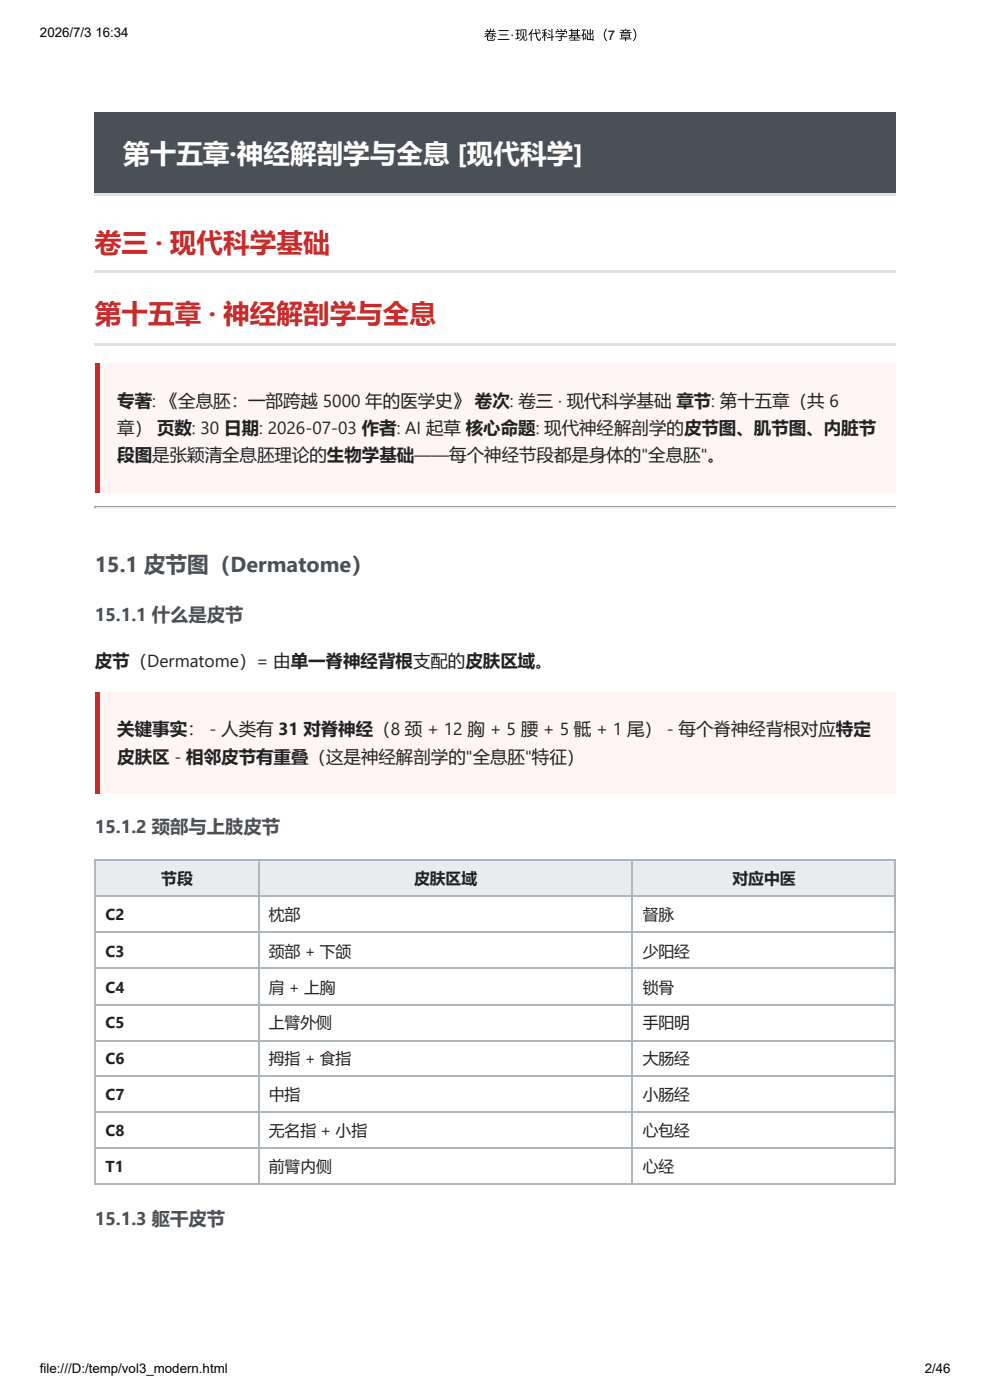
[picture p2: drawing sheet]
<svg xmlns="http://www.w3.org/2000/svg" width="210mm" height="297mm" viewBox="0 0 210 297" stroke-linecap="round" stroke-linejoin="round" font-family="sans-serif">
<defs><g id="words">
<text font-size="5.6" fill="#fff" x="26.1" y="34.7">第十五章·神经解剖学与全息 [现代科学]</text>
<g font-size="5.6" fill="#c92a2a">
<text x="20.1" y="53.4">卷三 · 现代科学基础</text>
<text x="20.1" y="68.5">第十五章 · 神经解剖学与全息</text>
</g>
<text font-size="4.6" fill="#495057" x="20.1" y="121.4">15.1 皮节图（Dermatome）</text>
<g font-size="3.9" fill="#495057">
<text x="20.1" y="131.8">15.1.1 什么是皮节</text>
<text x="20.1" y="176.7">15.1.2 颈部与上肢皮节</text>
<text x="20.1" y="259.8">15.1.3 躯干皮节</text>
</g>
<g font-size="3.7" fill="#222">
<text x="24.9" y="86.3">专著: 《全息胚：一部跨越 5000 年的医学史》 卷次: 卷三 · 现代科学基础 章节: 第十五章（共 6</text>
<text x="24.9" y="92.1">章） 页数: 30 日期: 2026-07-03 作者: AI 起草 核心命题: 现代神经解剖学的皮节图、肌节图、内脏节</text>
<text x="24.9" y="97.9">段图是张颖清全息胚理论的生物学基础——每个神经节段都是身体的&quot;全息胚&quot;。</text>
<text x="20.1" y="141.6">皮节（Dermatome）= 由单一脊神经背根支配的皮肤区域。</text>
<text x="24.9" y="155.8">关键事实： - 人类有 31 对脊神经（8 颈 + 12 胸 + 5 腰 + 5 骶 + 1 尾） - 每个脊神经背根对应特定</text>
<text x="24.9" y="161.9">皮肤区 - 相邻皮节有重叠（这是神经解剖学的&quot;全息胚&quot;特征）</text>
</g>
<g font-size="3.3" fill="#222">
<text x="34.2" y="187.6">节段</text>
<text x="87.8" y="187.6">皮肤区域</text>
<text x="155.3" y="187.6">对应中医</text>
<text x="22.4" y="195.3">C2</text>
<text x="57" y="195.3">枕部</text>
<text x="136.3" y="195.3">督脉</text>
<text x="22.4" y="202.9">C3</text>
<text x="57" y="202.9">颈部 + 下颌</text>
<text x="136.3" y="202.9">少阳经</text>
<text x="22.4" y="210.6">C4</text>
<text x="57" y="210.6">肩 + 上胸</text>
<text x="136.3" y="210.6">锁骨</text>
<text x="22.4" y="218">C5</text>
<text x="57" y="218">上臂外侧</text>
<text x="136.3" y="218">手阳明</text>
<text x="22.4" y="225.7">C6</text>
<text x="57" y="225.7">拇指 + 食指</text>
<text x="136.3" y="225.7">大肠经</text>
<text x="22.4" y="233.4">C7</text>
<text x="57" y="233.4">中指</text>
<text x="136.3" y="233.4">小肠经</text>
<text x="22.4" y="241">C8</text>
<text x="57" y="241">无名指 + 小指</text>
<text x="136.3" y="241">心包经</text>
<text x="22.4" y="248.7">T1</text>
<text x="57" y="248.7">前臂内侧</text>
<text x="136.3" y="248.7">心经</text>
</g>
<g font-size="2.8">
<text x="8.5" y="7.9">2026/7/3</text>
<text x="20.2" y="7.9">16:34</text>
<text x="102.5" y="8.5">卷三·现代科学基础（7 章）</text>
<text x="8.5" y="291.3">file:///D:/temp/vol3_modern.html</text>
<text x="196" y="291.3">2/46</text>
</g>
</g></defs>
<path d="M20.1 23.8h169.9v17.7h-169.9z" fill="#495057"/>
<g fill="#dee2e6">
<path d="M20.1 41h169.9v.5h-169.9z"/>
<path d="M20.1 57.4h169.9v.5h-169.9z"/>
<path d="M20.1 72.8h169.9v.5h-169.9z"/>
</g>
<path d="M20.1 77h169.9v27.5h-169.9z" fill="#fff5f5"/>
<path d="M20.1 77h1.1v27.5h-1.1z" fill="#c92a2a"/>
<path d="M20.1 107.6h169.9" fill="none" stroke="#9a9a9a" stroke-width=".26"/>
<path d="M20.1 107.8h169.9" fill="none" stroke="#eee" stroke-width=".26"/>
<path d="M190 107.4v.6h-.3v-.3z" fill="#eee"/>
<path d="M20.1 107.4h.3v.3l-.3 .3z" fill="#9a9a9a"/>
<path d="M20.1 146.8h169.9v21.5h-169.9z" fill="#fff5f5"/>
<path d="M20.1 146.8h1.1v21.5h-1.1z" fill="#c92a2a"/>
<g fill="#e9ecef">
<path d="M20.4 182.6h34.4v7.6h-34.4z"/>
<path d="M54.8 182.6h79.3v7.6h-79.3z"/>
<path d="M134.1 182.6h55.9v7.6h-55.9z"/>
</g>
<g fill="none" stroke="#adb5bd" stroke-width=".26">
<path d="M20.1 182.4h169.9M20.1 190.1h169.9M20.1 197.8h169.9M20.2 182.3v69.1M54.9 182.3v69.1M134 182.3v69.1M189.8 182.3v69.1M20.1 205.4h169.9M20.1 213.1h169.9M20.1 220.8h169.9M20.1 228.2h169.9M20.1 235.9h169.9"/>
<path d="M20.1 243.5h169.9M20.1 251.2h169.9"/>
</g>
<use href="#words"/>
</svg>
